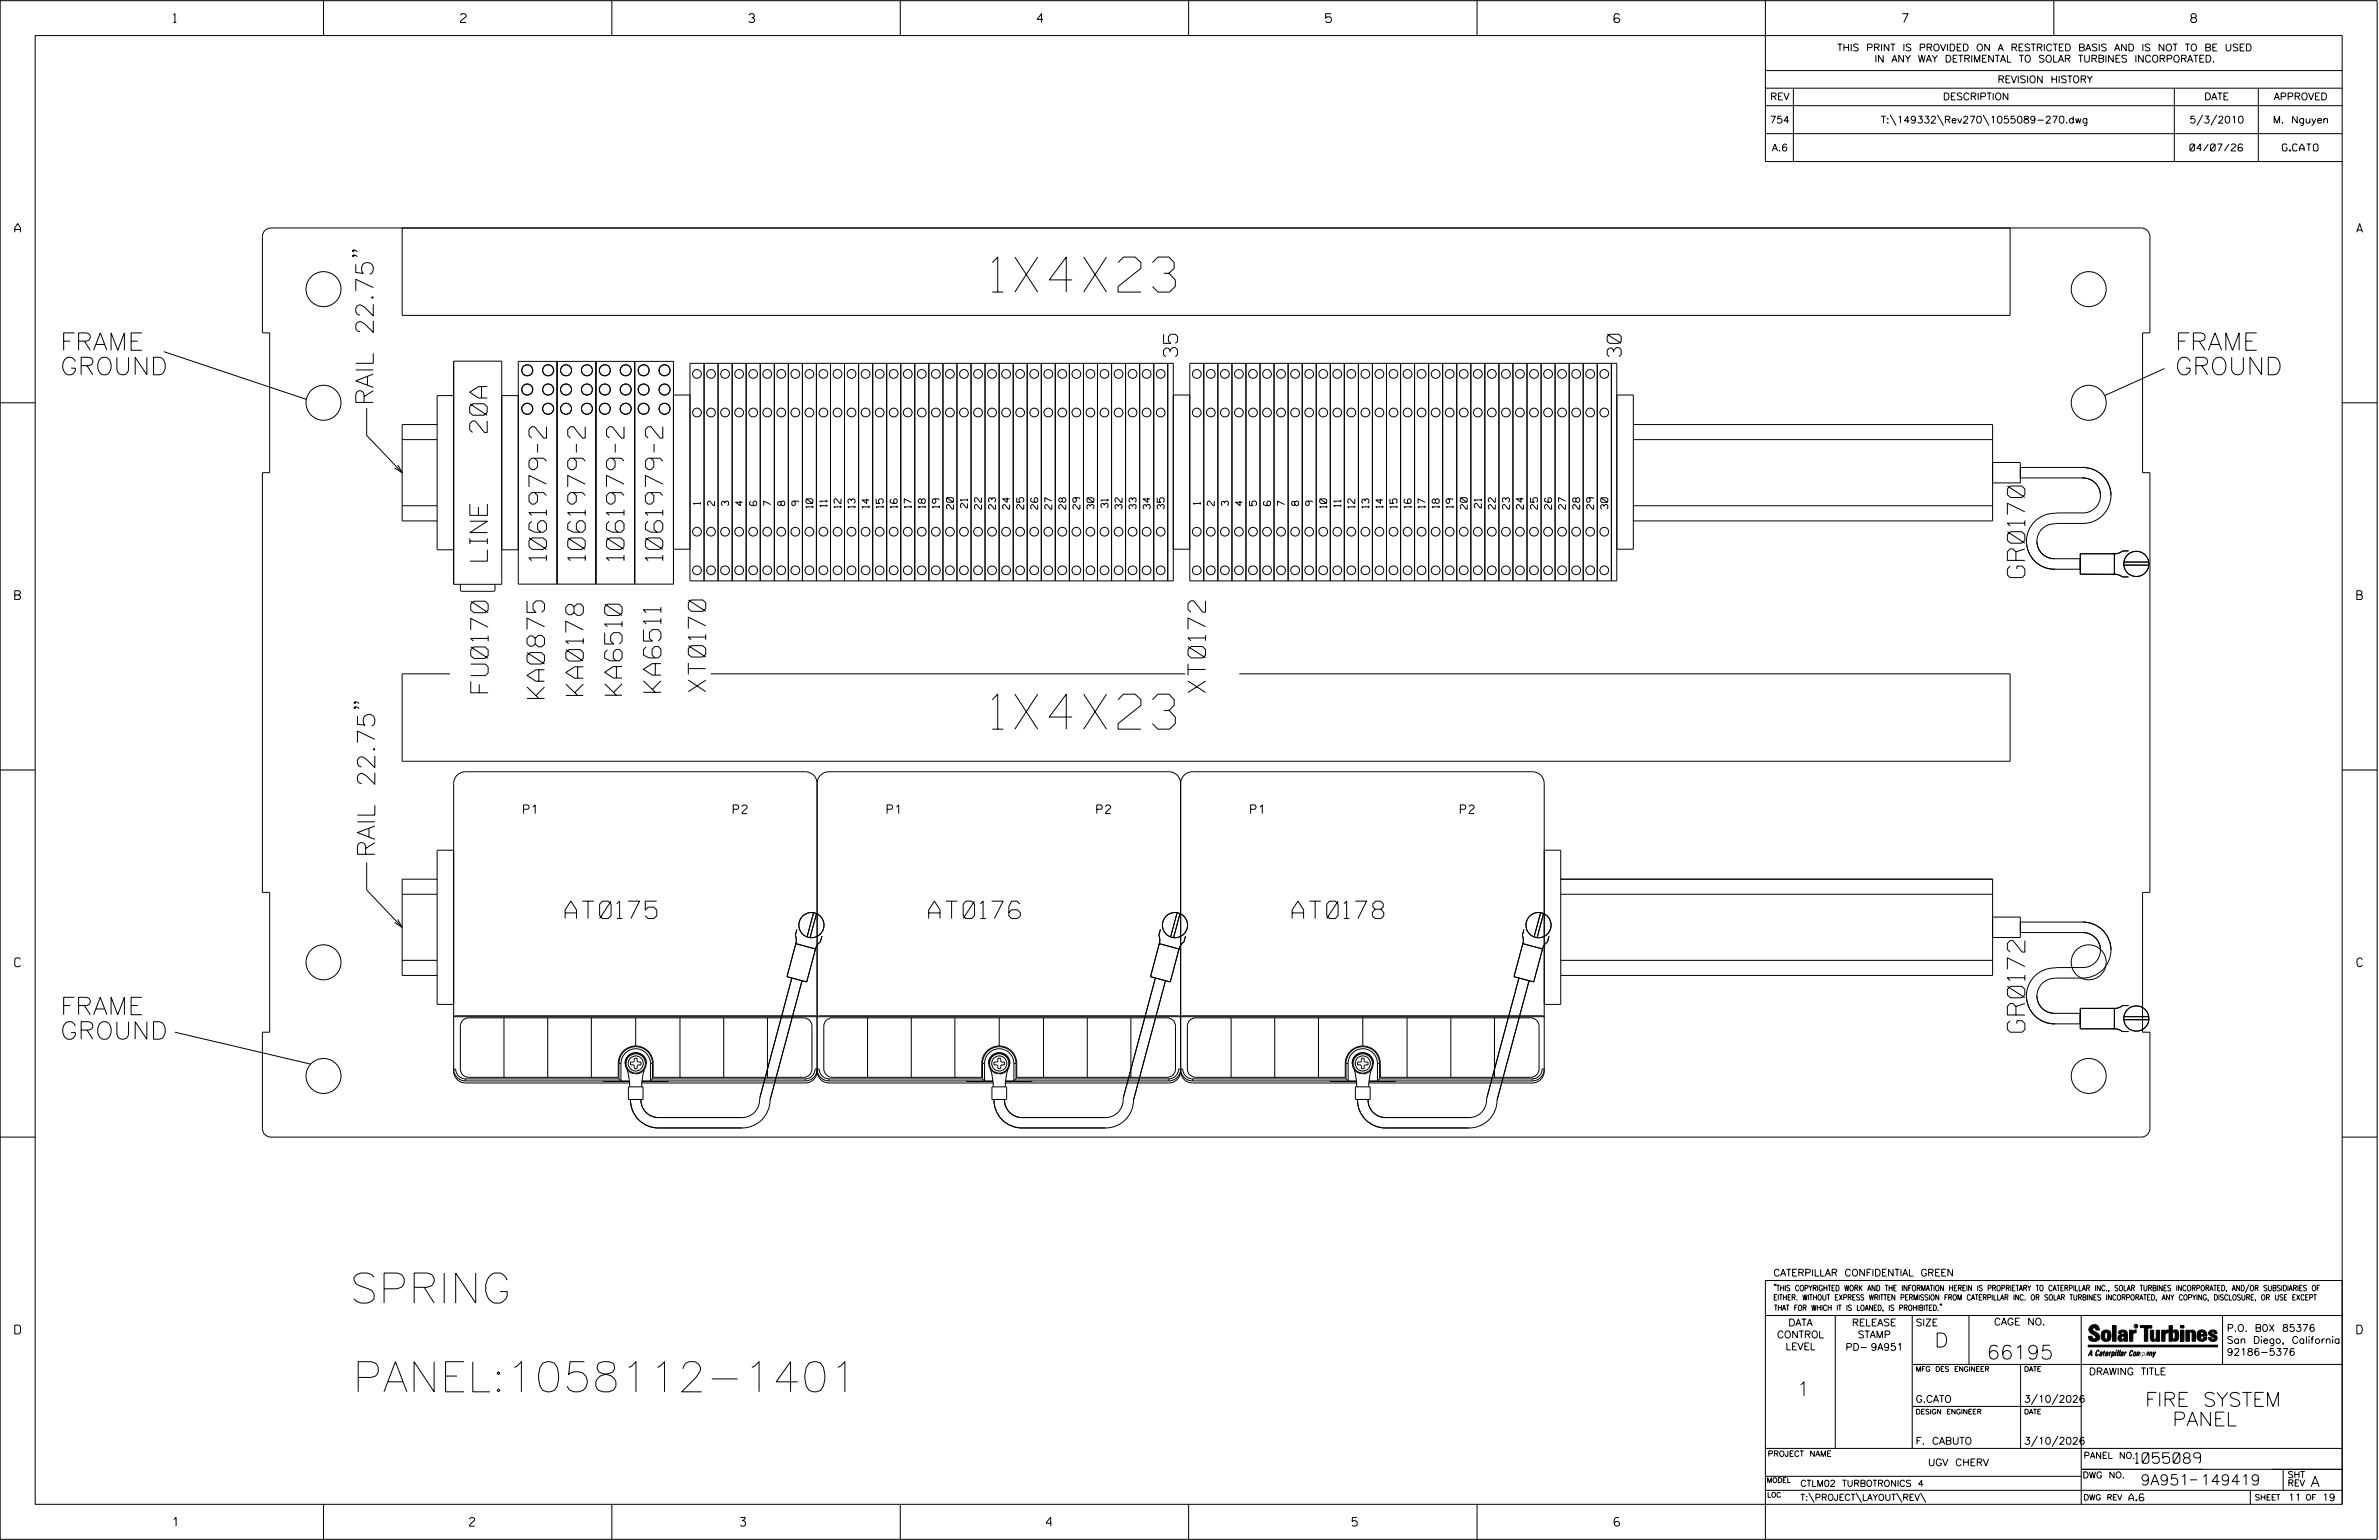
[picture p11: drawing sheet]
<svg xmlns="http://www.w3.org/2000/svg" width="864mm" height="559mm" viewBox="0 0 864 559" stroke-linecap="round" stroke-linejoin="round" font-family="sans-serif">
<defs><g id="words">
<g font-size="12.7">
<text x="360.2" y="106">1X4X23</text>
<text x="360.2" y="264.6">1X4X23</text>
</g>
<g font-size="10.9">
<text x="127" y="472.8">SPRING</text>
<text x="128" y="505">PANEL:1058112-1401</text>
</g>
<g font-size="6.3">
<text x="21.9" y="127.1">FRAME</text>
<text x="789.6" y="127.1">FRAME</text>
<text x="21.9" y="136">GROUND</text>
<text x="789.6" y="136">GROUND</text>
<text x="135.5" y="147.2" transform="rotate(-90 135.5 147.2)">RAIL 22.75&quot;</text>
<text x="176.8" y="156.9" transform="rotate(-90 176.8 156.9)">20A</text>
<text x="176.9" y="203.6" transform="rotate(-90 176.9 203.6)">LINE</text>
<text x="198.4" y="203.4" transform="rotate(-90 198.4 203.4)">1061979-2</text>
<text x="212.4" y="203.4" transform="rotate(-90 212.4 203.4)">1061979-2</text>
<text x="226.5" y="203.4" transform="rotate(-90 226.5 203.4)">1061979-2</text>
<text x="240.6" y="203.4" transform="rotate(-90 240.6 203.4)">1061979-2</text>
<text x="735" y="209.6" transform="rotate(-90 735 209.6)">GR0170</text>
<text x="177.2" y="251.4" transform="rotate(-90 177.2 251.4)">FU0170</text>
<text x="239.9" y="251.2" transform="rotate(-90 239.9 251.2)">KA6511</text>
<text x="256.2" y="251" transform="rotate(-90 256.2 251)">XT0170</text>
<text x="437.6" y="251.3" transform="rotate(-90 437.6 251.3)">XT0172</text>
<text x="197.7" y="253.4" transform="rotate(-90 197.7 253.4)">KA0875</text>
<text x="211.7" y="252.3" transform="rotate(-90 211.7 252.3)">KA0178</text>
<text x="225.8" y="252.3" transform="rotate(-90 225.8 252.3)">KA6510</text>
<text x="136.1" y="311.2" transform="rotate(-90 136.1 311.2)">RAIL 22.75&quot;</text>
<text x="205.1" y="333.3">AT0175</text>
<text x="337.1" y="333.3">AT0176</text>
<text x="469.1" y="333.3">AT0178</text>
<text x="21.9" y="368.2">FRAME</text>
<text x="21.9" y="377.1">GROUND</text>
<text x="735" y="374.5" transform="rotate(-90 735 374.5)">GR0172</text>
</g>
<g font-size="5.1">
<text x="427.5" y="129.5" transform="rotate(-90 427.5 129.5)">35</text>
<text x="588.5" y="129.5" transform="rotate(-90 588.5 129.5)">30</text>
<text x="702.3" y="488.8">D</text>
<text x="721.2" y="493.2">66195</text>
<text x="652.2" y="506.5">1</text>
<text x="778.7" y="510.3">FIRE SYSTEM</text>
<text x="788.6" y="517.4">PANEL</text>
</g>
<g font-size="3.8">
<text x="775.1" y="531">1055089</text>
<text x="777" y="538.9">9A951</text>
<text x="798.8" y="538.9">149419</text>
<text x="838.8" y="539.5">A</text>
</g>
<g font-size="3.2">
<text x="63" y="8.2">1</text>
<text x="167.2" y="8.2">2</text>
<text x="271.8" y="8.2">3</text>
<text x="376.5" y="8.2">4</text>
<text x="481.2" y="8.2">5</text>
<text x="690.6" y="8.2">7</text>
<text x="795.3" y="8.2">8</text>
<text x="5.4" y="84.3">A</text>
<text x="855.5" y="84.3">A</text>
<text x="5.4" y="217.5">B</text>
<text x="855.6" y="217.5">B</text>
<text x="190" y="295.3">P1</text>
<text x="266.2" y="295.3">P2</text>
<text x="322" y="295.3">P1</text>
<text x="398.1" y="295.3">P2</text>
<text x="454" y="295.3">P1</text>
<text x="530.1" y="295.3">P2</text>
<text x="5.4" y="350.8">C</text>
<text x="855.6" y="350.8">C</text>
<text x="5.4" y="484">D</text>
<text x="855.6" y="484">D</text>
<text x="62.8" y="553.8">1</text>
<text x="170.4" y="553.8">2</text>
<text x="268.8" y="553.8">3</text>
<text x="379.8" y="553.8">4</text>
<text x="490.8" y="553.8">5</text>
<text x="585.9" y="553.8">6</text>
</g>
<g font-size="2.5">
<text x="666.9" y="18.5">THIS PRINT IS PROVIDED ON A RESTRICTED BASIS AND IS NOT TO BE USED</text>
<text x="680.5" y="22.6">IN ANY WAY DETRIMENTAL TO SOLAR TURBINES INCORPORATED.</text>
<text x="725.1" y="30">REVISION HISTORY</text>
<text x="642.6" y="36.3">REV</text>
<text x="705.3" y="36.3">DESCRIPTION</text>
<text x="800.2" y="36.3">DATE</text>
<text x="825.4" y="36.3">APPROVED</text>
<text x="642.4" y="44.7">754</text>
<text x="682.8" y="44.7">T:\149332\Rev270\1055089-270.dwg</text>
<text x="794.8" y="44.7">5/3/2010</text>
<text x="825.1" y="44.7">M. Nguyen</text>
<text x="643.2" y="54.8">A.6</text>
<text x="795" y="54.8">04/07/26</text>
<text x="828.5" y="54.8">G.CATO</text>
<text x="254.3" y="183.1" transform="rotate(-90 254.3 183.1)">1</text>
<text x="259.4" y="183.5" transform="rotate(-90 259.4 183.5)">2</text>
<text x="264.5" y="183.5" transform="rotate(-90 264.5 183.5)">3</text>
<text x="269.6" y="183.5" transform="rotate(-90 269.6 183.5)">4</text>
<text x="274.7" y="183.5" transform="rotate(-90 274.7 183.5)">6</text>
<text x="279.8" y="183.5" transform="rotate(-90 279.8 183.5)">7</text>
<text x="284.9" y="183.5" transform="rotate(-90 284.9 183.5)">8</text>
<text x="290" y="183.5" transform="rotate(-90 290 183.5)">9</text>
<text x="295.1" y="184.3" transform="rotate(-90 295.1 184.3)">10</text>
<text x="300.2" y="183.9" transform="rotate(-90 300.2 183.9)">11</text>
<text x="305.3" y="184.3" transform="rotate(-90 305.3 184.3)">12</text>
<text x="310.4" y="184.3" transform="rotate(-90 310.4 184.3)">13</text>
<text x="315.5" y="184.3" transform="rotate(-90 315.5 184.3)">14</text>
<text x="320.6" y="184.3" transform="rotate(-90 320.6 184.3)">15</text>
<text x="325.7" y="184.3" transform="rotate(-90 325.7 184.3)">16</text>
<text x="330.8" y="184.3" transform="rotate(-90 330.8 184.3)">17</text>
<text x="335.9" y="184.3" transform="rotate(-90 335.9 184.3)">18</text>
<text x="341" y="184.3" transform="rotate(-90 341 184.3)">19</text>
<text x="346.1" y="184.7" transform="rotate(-90 346.1 184.7)">20</text>
<text x="351.2" y="184.3" transform="rotate(-90 351.2 184.3)">21</text>
<text x="356.3" y="184.7" transform="rotate(-90 356.3 184.7)">22</text>
<text x="361.4" y="184.7" transform="rotate(-90 361.4 184.7)">23</text>
<text x="366.5" y="184.7" transform="rotate(-90 366.5 184.7)">24</text>
<text x="371.6" y="184.7" transform="rotate(-90 371.6 184.7)">25</text>
<text x="376.7" y="184.7" transform="rotate(-90 376.7 184.7)">26</text>
<text x="381.8" y="184.7" transform="rotate(-90 381.8 184.7)">27</text>
<text x="386.9" y="184.7" transform="rotate(-90 386.9 184.7)">28</text>
<text x="392" y="184.7" transform="rotate(-90 392 184.7)">29</text>
<text x="397.1" y="184.7" transform="rotate(-90 397.1 184.7)">30</text>
<text x="402.2" y="184.3" transform="rotate(-90 402.2 184.3)">31</text>
<text x="407.3" y="184.7" transform="rotate(-90 407.3 184.7)">32</text>
<text x="412.4" y="184.7" transform="rotate(-90 412.4 184.7)">33</text>
<text x="417.5" y="184.7" transform="rotate(-90 417.5 184.7)">34</text>
<text x="422.6" y="184.7" transform="rotate(-90 422.6 184.7)">35</text>
<text x="435.7" y="183.1" transform="rotate(-90 435.7 183.1)">1</text>
<text x="440.8" y="183.5" transform="rotate(-90 440.8 183.5)">2</text>
<text x="445.9" y="183.5" transform="rotate(-90 445.9 183.5)">3</text>
<text x="451" y="183.5" transform="rotate(-90 451 183.5)">4</text>
<text x="456.1" y="183.5" transform="rotate(-90 456.1 183.5)">5</text>
<text x="461.2" y="183.5" transform="rotate(-90 461.2 183.5)">6</text>
<text x="466.3" y="183.5" transform="rotate(-90 466.3 183.5)">7</text>
<text x="471.4" y="183.5" transform="rotate(-90 471.4 183.5)">8</text>
<text x="476.5" y="183.5" transform="rotate(-90 476.5 183.5)">9</text>
<text x="481.6" y="184.3" transform="rotate(-90 481.6 184.3)">10</text>
<text x="486.7" y="183.9" transform="rotate(-90 486.7 183.9)">11</text>
<text x="491.8" y="184.3" transform="rotate(-90 491.8 184.3)">12</text>
<text x="496.9" y="184.3" transform="rotate(-90 496.9 184.3)">13</text>
<text x="502" y="184.3" transform="rotate(-90 502 184.3)">14</text>
<text x="507.1" y="184.3" transform="rotate(-90 507.1 184.3)">15</text>
<text x="512.2" y="184.3" transform="rotate(-90 512.2 184.3)">16</text>
<text x="517.3" y="184.3" transform="rotate(-90 517.3 184.3)">17</text>
<text x="522.4" y="184.3" transform="rotate(-90 522.4 184.3)">18</text>
<text x="527.5" y="184.3" transform="rotate(-90 527.5 184.3)">19</text>
<text x="532.6" y="184.7" transform="rotate(-90 532.6 184.7)">20</text>
<text x="537.7" y="184.3" transform="rotate(-90 537.7 184.3)">21</text>
<text x="542.8" y="184.7" transform="rotate(-90 542.8 184.7)">22</text>
<text x="547.9" y="184.7" transform="rotate(-90 547.9 184.7)">23</text>
<text x="553" y="184.7" transform="rotate(-90 553 184.7)">24</text>
<text x="558.1" y="184.7" transform="rotate(-90 558.1 184.7)">25</text>
<text x="563.2" y="184.7" transform="rotate(-90 563.2 184.7)">26</text>
<text x="568.3" y="184.7" transform="rotate(-90 568.3 184.7)">27</text>
<text x="573.4" y="184.7" transform="rotate(-90 573.4 184.7)">28</text>
<text x="578.5" y="184.7" transform="rotate(-90 578.5 184.7)">29</text>
<text x="583.6" y="184.7" transform="rotate(-90 583.6 184.7)">30</text>
<text x="643.8" y="463">CATERPILLAR CONFIDENTIAL GREEN</text>
<text x="645.1" y="485.5">CONTROL</text>
<text x="649.2" y="481.1">DATA</text>
<text x="672.3" y="481.1">RELEASE</text>
<text x="674.4" y="485.5">STAMP</text>
<text x="695.4" y="481.1">SIZE</text>
<text x="723.8" y="480.8">CAGE NO.</text>
<text x="808.4" y="483.1">P.O. B0X 85376</text>
<text x="648.2" y="489.8">LEVEL</text>
<text x="669.9" y="490">PD- 9A951</text>
<text x="808.4" y="487.5">San Diego, California</text>
<text x="808.4" y="491.8">92186-5376</text>
<text x="758.3" y="498.9">DRAWING TITLE</text>
<text x="695.4" y="508.9">G.CATO</text>
<text x="734.8" y="508.9">3/10/2026</text>
<text x="695.4" y="524.1">F. CABUTO</text>
<text x="734.8" y="524.1">3/10/2026</text>
<text x="699.9" y="531.9">UGV CHERV</text>
<text x="772.8" y="544.6">A.6</text>
<text x="830.6" y="544.6">11</text>
<text x="843" y="544.6">19</text>
</g>
<g font-size="2.3">
<text x="756.4" y="529.2">PANEL NO.</text>
<text x="653.5" y="539.4">CTLM02 TURBOTRONICS 4</text>
<text x="756" y="536.3">DWG NO.</text>
<text x="830.4" y="539.3">REV</text>
<text x="830.4" y="536.2">SHT</text>
<text x="653.5" y="544.5">T:\PROJECT\LAYOUT\REV\</text>
</g>
<g font-size="2">
<text x="643.8" y="468.4">&quot;THIS COPYRIGHTED WORK AND THE INFORMATION HEREIN IS PROPRIETARY TO CATERPILLAR INC., SOLAR TURBINES INCORPORATED, AND/OR SUBSIDIARIES OF</text>
<text x="643.8" y="471.8">EITHER. WITHOUT EXPRESS WRITTEN PERMISSION FROM CATERPILLAR INC. OR SOLAR TURBINES INCORPORATED, ANY COPYING, DISCLOSURE, OR USE EXCEPT</text>
<text x="644" y="475.6">THAT FOR WHICH IT IS LOANED, IS PROHIBITED.&quot;</text>
<text x="641.7" y="528.5">PROJECT NAME</text>
<text x="756.3" y="544.3">DWG REV</text>
<text x="818.5" y="544.3">SHEET</text>
<text x="836.9" y="544.3">OF</text>
</g>
<g font-size="1.8">
<text x="695.4" y="497.6">MFG DES ENGINEER</text>
<text x="734.8" y="497.6">DATE</text>
<text x="695.4" y="513.1">DESIGN ENGINEER</text>
<text x="734.8" y="513.1">DATE</text>
<text x="641.3" y="538">MODEL</text>
<text x="641.5" y="543.3">LOC</text>
</g>
<text font-size=".9" x="775.1" y="481.7">R</text>
</g></defs>
<g fill="none" stroke="#000" stroke-width=".36">
<path d="M.1 .2h862.8v558.4h-862.8zM12.8 12.9h837.4v533h-837.4zM117.4 .2v12.7M222.1 .2v12.7M326.8 .2v12.7M431.5 .2v12.7M536.2 .2v12.7M587.9 5.5l-.5-.5h-1l-.5 1v1.7l.5 .4h1l.6-.4v-.6l-.6-.5h-1l-.5 .5M640.9 .2v58.4h209.3M745.6 .2v12.7M640.9 25.6h209.3M640.9 32h209.3"/>
<path d="M640.9 38.3h209.3M651 32v26.6M789.3 32v26.6M819.8 32v26.6M640.9 48.5h209.3M686.2 41.7l2.1 3.8M703.3 41.7l2.2 3.8M719.9 41.7l2.1 3.8M799.6 41.7l-2.1 3.8M804.7 41.7l-2.2 3.8M96.2 83.6l.8-.5 1.4-.4h678.9a3.2 3.2 0 0 1 3.2 3.2v34.9h-2.7v50.7h2.7v152.3h-2.7v50.7h2.7v34.9a3.2 3.2 0 0 1-3.2 3.2h-678.9a3.1 3.1 0 0 1-3.2-3.2v-34.9h2.7v-50.7h-2.7v-152.3h2.7v-50.7h-2.7v-34.9l.4-1.4zM128.2 92.6l.4 .3-.4 .3-.3-.3a1.21 1.21 0 0 1 1.9 .3"/>
<path d="M128.2 90.7l.4 .4-.4 .2-.3-.2 .3-.4h.6l1 .6M729.7 82.7v31.7h-583.7v-31.7M59.5 127.6l51.7 17.3M164.7 131.1h17.4v80.9h-17.4zM188.1 131.1h56.4v80.8h-56.4zM202.2 131.1v80.8M216.3 131.1v80.8M230.4 131.1v80.8M250.5 131.8h175.4v79h-175.4zM255.6 131.8v79M260.7 131.8v79M265.8 131.8v79"/>
<path d="M270.9 131.8v79M276 131.8v79M281.1 131.8v79M286.2 131.8v79M291.3 131.8v79M296.4 131.8v79M301.5 131.8v79M306.6 131.8v79M311.7 131.8v79M316.8 131.8v79M321.9 131.8v79M327 131.8v79"/>
<path d="M332.1 131.8v79M337.2 131.8v79M342.3 131.8v79M347.4 131.8v79M352.5 131.8v79M357.6 131.8v79M362.7 131.8v79M367.8 131.8v79M372.9 131.8v79M378 131.8v79M383.1 131.8v79M388.2 131.8v79"/>
<path d="M393.3 131.8v79M398.4 131.8v79M403.5 131.8v79M408.6 131.8v79M413.7 131.8v79M418.8 131.8v79M423.9 131.8v79M431.9 131.8h155v79h-155zM437 131.8v79M442.1 131.8v79M447.2 131.8v79M452.3 131.8v79"/>
<path d="M457.4 131.8v79M462.5 131.8v79M467.6 131.8v79M472.7 131.8v79M477.8 131.8v79M482.9 131.8v79M488 131.8v79M493.1 131.8v79M498.2 131.8v79M503.3 131.8v79M508.4 131.8v79M513.5 131.8v79"/>
<path d="M518.6 131.8v79M523.7 131.8v79M528.8 131.8v79M533.9 131.8v79M539 131.8v79M544.1 131.8v79M549.2 131.8v79M554.3 131.8v79M559.4 131.8v79M564.5 131.8v79M569.6 131.8v79M574.7 131.8v79"/>
<path d="M579.8 131.8v79M584.9 131.8v79M785.7 133.7l-21.7 9.8M.1 146.2h12.7M133.1 148v10l12.9 13.5M146 159.5h12.7M158.7 154.1h-12.7v34.9h12.7M164.7 143.5h-6v56h6M182.1 143.5h6M244.5 143.3h6M425.9 143.3h6M586.9 143.3h6v56h-6"/>
<path d="M592.9 154.1h130.4v34.9h-130.4M592.9 159.5h130.4M850.2 146.2h12.7M144.4 168.7l1.6 2.8-2.8-1.7M723.3 167.8h10.1v7.4h-10.1M733.4 169.6h22.5a10.2 10.2 0 0 1 10.4 10.1 10.2 10.2 0 0 1-10.2 10.2h-9.3a6.5 6.5 0 0 0-6.7 9.3 6.4 6.4 0 0 0 5.7 3.5h9.4M733.4 173.4h22.7a6.4 6.4 0 0 1 6.4 6.4 6.4 6.4 0 0 1-6.4 6.3h-9.3a10.2 10.2 0 0 0-11.2 9.8 10.2 10.2 0 0 0 10.4 10.7M146 183.5h12.7M182.1 199.5h6M244.5 199.3h6M425.9 199.3h6M592.9 183.5h130.4"/>
<path d="M772.7 199.9h-2.2l-1.6 .9-1.9 .1M167.1 212v2l.5 .6h11.6l.5-.6v-2M745.8 206.6h9.4M755.2 200.9h12.3v7.5h-12.3zM767 208.4l1.8 .1 1.6 .8h2.3M771 205l9 .1M771 203.9h9M128.8 256.5l.3 .3-.3 .3-.3-.3 .3-.3h.6l1 .6M128.8 254.7l.3 .3-.3 .3-.3-.3a1.21 1.21 0 0 1 1.9 .3M163.3 244.5h-17.3v31.7h583.7v-31.7h-279.8M258 244.5h172.2M.1 279.4h12.7"/>
<path d="M850.2 279.4h12.7M296.6 284.3a4.3 4.3 0 0 1 4.4-4.3h123.3a4.3 4.3 0 0 1 4.3 4.3M296.6 284.3a4.2 4.2 0 0 0-4.3-4.3h-123.3a4.3 4.3 0 0 0-4.3 4.3v104.4a4.3 4.3 0 0 0 4.3 4.3h59.6M296.6 284.3v104.4M428.6 284.3a4.3 4.3 0 0 1 4.3-4.3h123.4a4.3 4.3 0 0 1 4.3 4.3v104.4a4.3 4.3 0 0 1-4.3 4.3h-59.4M428.6 284.3v104.4M133.1 312.9v10l12.9 13.6M158.7 319h-12.7v34.9h12.7M164.7 308.5h-6v56h6M560.6 308.5h6v56h-6M566.6 319h156.7v34.9h-156.7M144.4 333.7l1.6 2.8-2.8-1.7"/>
<path d="M146 324.5h12.7M289.3 337.3l-.6 2.1 .4 1.7-.4 1.8M295.3 331.2l-2.3 8.7M296.4 331.5l-2.4 8.8M298.4 339.7l-.6 2-1.2 1.4-.7 1.7M421.3 337.3l-.6 2.1 .3 1.7-.3 1.8M427.3 331.2l-2.3 8.7M428.3 331.5l-2.3 8.8M430.4 339.7l-.6 2-1.3 1.4-.6 1.7M553.2 337.3l-.6 2.1 .4 1.7-.3 1.8M559.3 331.2l-2.4 8.7M560.3 331.5l-2.3 8.8"/>
<path d="M562.3 339.7l-.5 2-1.3 1.4-.6 1.7M566.6 324.5h156.7M723.3 332.8h10.1v7.4h-10.1M733.4 334.6h22.5a10.2 10.2 0 0 1 10.4 10 10.2 10.2 0 0 1-10.2 10.3h-9.3a6.4 6.4 0 0 0-7.3 5.9 6.4 6.4 0 0 0 6.3 6.9h9.4M733.4 338.4h22.7a6.4 6.4 0 0 1 6.4 6.3 6.4 6.4 0 0 1-6.4 6.4h-9.3a10.2 10.2 0 0 0-11.2 9.8 10.2 10.2 0 0 0 10.4 10.6M146 348.5h12.7M287.4 354.9l-11.5 43.3a6.7 6.7 0 0 1-6.5 7.3h-30.4a6.4 6.4 0 0 1-6.3-6.5M288.9 342.4l7.2 1.9-3.3 12-7.1-1.9zM291.1 355.8l-11.6 43.4a10.2 10.2 0 0 1-10.1 10.1h-30.4a10.1 10.1 0 0 1-10.1-10.3M419.4 354.9l-11.6 43.3a6.7 6.7 0 0 1-6.4 7.3h-30.4a6.4 6.4 0 0 1-6.4-6.5M420.8 342.4l7.2 1.9-3.2 12-7.1-1.9zM423.1 355.8l-11.6 43.4a10.1 10.1 0 0 1-10.1 10.1h-30.4a10.1 10.1 0 0 1-10.2-10.3"/>
<path d="M551.4 354.9l-11.6 43.3a6.7 6.7 0 0 1-6.5 7.3h-30.3a6.4 6.4 0 0 1-6.4-6.5M552.8 342.4l7.2 1.9-3.2 12-7.2-1.9zM555.1 355.8l-11.6 43.4a10.1 10.1 0 0 1-10.2 10.1h-30.3a10.1 10.1 0 0 1-10.2-10.3M566.6 348.5h156.7M63.5 374.5l49.2 11.6M164.7 368.8l.7-.2h130.5l.7 .3 .8-.3h130.4l.8 .3 .8-.3h130.4l.8 .3zM168 370.2l1.2-.7 .9-.2h121.6a3.1 3.1 0 0 1 3 3.1v15.5a3 3 0 0 1-3 3h-54.6v-5a6.3 6.3 0 0 0-6.3-6.3 6.3 6.3 0 0 0-6.4 6.3v5h-54.3a3 3 0 0 1-3-3v-15.5l.3-1.4zM183 369.3v21.6M198.8 369.3v21.6M214.7 369.3v21.6M230.8 369.3v10.3M246.8 369.3v21.6"/>
<path d="M262.7 369.3v21.6M278.6 369.3v21.6M300 370.2l1.2-.7 .9-.2h121.6a3.1 3.1 0 0 1 3 3.1v15.5a3 3 0 0 1-3 3h-54.6v-5a6.4 6.4 0 0 0-6.4-6.3 6.4 6.4 0 0 0-6.3 6.3v5h-54.3a3.1 3.1 0 0 1-3.1-3v-15.5l.2-1zM314.9 369.3v21.6M330.8 369.3v21.6M346.6 369.3v21.6M362.7 369.3v10.3M378.8 369.3v21.6M394.7 369.3v21.6M410.5 369.3v21.6M431.9 370.2l1.2-.7 1-.2h121.5a3.1 3.1 0 0 1 3.1 3.1v15.5a3.1 3.1 0 0 1-3.1 3h-54.5v-5a6.4 6.4 0 0 0-6.4-6.3 6.4 6.4 0 0 0-6.3 6.3v5h-54.3a3 3 0 0 1-3.1-3v-15.5l.4-1.4zM446.9 369.3v21.6"/>
<path d="M462.7 369.3v21.6M478.6 369.3v21.6M494.7 369.3v10.3M510.8 369.3v21.6M526.7 369.3v21.6M542.5 369.3v21.6M745.8 371.5h9.4M755.2 365.9h12.3v7.4h-12.3zM767 373.3l1.8 .2 1.6 .8h2.3M771 368.9h9M771 370h9M772.7 364.9h-2.2l-1.6 .8-1.9 .2"/>
<path d="M169 391.5a3.6 3.6 0 0 1-3.6-3.6h-.7a4.3 4.3 0 0 0 4.3 4.3M169 392.2h59.5M169 391.5h55.7M169 391.5v.7M218.8 392.2l.2 .2h9.5M224.7 385.9a6.1 6.1 0 0 1 6.1-6.1 6.1 6.1 0 0 1 6.1 6.1M224.7 385.9h.7M224.7 385.9v5.6M225.4 385.9a5.3 5.3 0 0 1 5.4-5.4 5.3 5.3 0 0 1 5.3 5.4M225.4 385.9v6.3l-.7-.7M227.6 388l.8 3.2 .2 3.2M228.1 394.4h5.3v4.6h-5.3z"/>
<path d="M228.9 385.4l1.1-.1 .3-1.3h1l.2 1.3 1.2 .1v1l-1.2 .1-.2 1.3h-1l-.1-1.2-1.3-.2zM230.2 389.3l-.1 .3a3.8 3.8 0 0 1-2.2-6.1 3.8 3.8 0 0 1 6.4 .8 3.8 3.8 0 0 1-3.5 5.4v-.3M233 392.2h59.3M233.9 388l-.7 3.2-.3 3.2M234.6 386a3.8 3.8 0 0 0-3.8-4 3.8 3.8 0 0 0-3.8 4M236.1 385.9v6.3l.8-.7M236.1 385.9h.8M236.9 391.5h55.4M236.9 385.9v5.6M242.7 392.2l-.2 .2h-9.5M292.3 392.2a4.3 4.3 0 0 0 4.3-4.3 4.3 4.3 0 0 0 4.4 4.3M292.3 391.5v.7"/>
<path d="M296.6 388.7a4.3 4.3 0 0 1-4.3 4.3h-59.3M296.6 388.7a4.3 4.3 0 0 0 4.4 4.3h59.5M301 392.2h59.5M301 391.5h55.7M301 391.5v.7M301 391.5a3.6 3.6 0 0 1-3.6-3.6h-1.5a3.6 3.6 0 0 1-3.6 3.6M350.8 392.2l.2 .2h9.5M356.7 385.9a6.1 6.1 0 0 1 6-6.1 6.1 6.1 0 0 1 6.1 6.1M356.7 385.9h.7M356.7 385.9v5.6M357.4 385.9v6.3l-.7-.7M357.4 385.9a5.3 5.3 0 0 1 5.3-5.4 5.3 5.3 0 0 1 5.4 5.4"/>
<path d="M359.6 388l.7 3.2 .3 3.2M360.1 394.4h5.3v4.6h-5.3zM360.8 385.4l1.2-.1 .2-1.3h1.1l.2 1.3 1.1 .1v1l-1.1 .1-.2 1.3h-1.1v-1.2l-1.4-.2zM362.1 389.3v.3a3.8 3.8 0 0 1-2.3-6.1 3.8 3.8 0 0 1 6.5 .8 3.8 3.8 0 0 1-3.6 5.4v-.3M365 392.2h59.3M365.9 388l-.7 3.2-.3 3.2M366.5 386a3.8 3.8 0 0 0-3.8-4 3.8 3.8 0 0 0-3.7 4M368.1 385.9h.7M368.1 385.9v6.3l.7-.7M368.8 391.5h55.5M368.8 385.9v5.6M374.6 392.2l-.1 .2h-9.5"/>
<path d="M424.3 392.2a4.3 4.3 0 0 0 4.3-4.3 4.3 4.3 0 0 0 4.3 4.3M424.3 391.5v.7M428.6 388.7a4.3 4.3 0 0 1-4.3 4.3h-59.4M428.6 388.7a4.3 4.3 0 0 0 4.3 4.3h59.6M432.9 391.5v.7M432.9 392.2h59.5M432.9 391.5h55.7M432.9 391.5a3.6 3.6 0 0 1-3.5-3.6h-1.6a3.6 3.6 0 0 1-3.5 3.6M482.7 392.2l.3 .2h9.4M488.6 385.9a6.1 6.1 0 0 1 6.1-6.1 6.1 6.1 0 0 1 6.1 6.1M488.6 385.9h.8M488.6 385.9v5.6"/>
<path d="M489.4 385.9v6.3l-.8-.7M489.4 385.9a5.3 5.3 0 0 1 5.3-5.4 5.3 5.3 0 0 1 5.3 5.4M491.6 388l.7 3.2 .2 3.2M492 394.4h5.4v4.6h-5.4zM492.8 385.4l1.1-.1 .3-1.3h1l.1 1.1 1.3 .3v1l-1.1 .1-.3 1.3h-1l-.1-1.2-1.3-.2zM494.1 389.3l-.1 .3a3.8 3.8 0 0 1-2.2-6 3.8 3.8 0 0 1 6.4 .6 3.8 3.8 0 0 1-3.5 5.5v-.3M497 392.2h59.3M497.8 388l-.7 3.2-.2 3.2M498.5 386a3.8 3.8 0 0 0-3.8-4 3.8 3.8 0 0 0-3.8 4M500 385.9h.8M500 385.9v6.3l.8-.7M500.8 385.9v5.6"/>
<path d="M500.8 391.5h55.5M506.6 392.2l-.2 .2h-9.4M556.3 391.5a3.6 3.6 0 0 0 3.5-3.6h.8a4.3 4.3 0 0 1-4.3 4.3M556.3 391.5v.7M.1 412.6h12.7M850.2 412.6h12.7M640.9 477.3h209.3M644.2 466.1l-.1 .4M644.7 466.1l-.2 .4M666.2 477.3v48.3M694.2 477.3v48.3M704.4 473.3l-.1 .4"/>
<path d="M704.8 473.3l-.1 .4M714.8 477.3v17.8M755.5 477.3v68.6M806.8 477.3v17.8M816.5 466l-1.4 3.1M850.2 464.6h-209.3v94M850.2 464.8v81.1M694.2 495.1h156M733.5 495.1v30.5M758.6 481.4a2.02 2.02 0 0 1 3.1-.1l.5 1.3h-1.3l-.2-.6-.4-.2-.6 .1-.1 .4 .4 .7a2.46 2.46 0 0 1 2.2 2.9 2.83 2.83 0 0 1-3.8 .3l-.3-1.3h1.3l.2 .7 .6 .3 .5-.2 .2-.5-.4-.6-1.9-1.2-.4-.9zM759.2 491.3h-.7l.7-1.2v1.9h.2l-.1-2.1-1.3 2.1 .5-.5h.7M761.3 490l.3-.2 .4 .3-.1 .3-.3-.4-.4 .3-.3 1.6h.4l.4-.5-.3 .6-.4 .1-.3-.4z"/>
<path d="M762.6 490.6l.5-.1-.1 1.4h-.9a.74 .74 0 0 1 .9-.8l-.3 .7-.5 .1 .2-.5 .6-.2v-.5l-.7 .2zM763 483.2a2.17 2.17 0 0 1 3.1 0l.3 1.4-.3 1.5a2.17 2.17 0 0 1-3.1 0l-.3-1.5zM763.6 490.5l.4-.4 .2 .6h-.3l-.3 .9 .2 .4-.3-.1zM764.1 483.7l.5-.4 .4 .3v2.2l-.4 .2-.5-.2zM764.6 491.1l.6 .2v-.7l-.4-.1-.4 .6-.1 .8h.6M764.6 491.1l-.1 .8h.4M764.6 482.6v.8M764.8 490.7l.4 .1v.3h-.6zM765 491.5l-.1 .4zM766 490.5l-.5 1.5zM766 490.8l.4-.3-.4 .4M766.9 481h1.3v5.7h-1.3z"/>
<path d="M767 490.8l.5 .1-.3 .8-.4 .2zM767.3 490.5h-.5l-.5 2M767.3 490.5a.8 .8 0 0 1 .2 1 .8 .8 0 0 1-.9 .4l-.1 .6M767.3 490.5l-.1 .2M768.1 490.5l-.4 1.5zM768.2 489.9h.3l-.1 .2h-.2zM769 489.9l-.5 2.1zM769.7 489.9l-.6 2.1zM770.1 491.4l.5-.3-.5 .8zM770.4 491.9h.1M770.6 491.1l.1-.4-.7 .2 .1-.3 .6-.1 .2 .3-.5 1.1M770.6 491.1a.74 .74 0 0 0-.8 .8h.6"/>
<path d="M771 484.8h-.7l-.3 .6 .4 .7 .5-.3 .1-2.4h-.8l-.1 .4h-1.2a1.71 1.71 0 0 1 1.8-1.3 1.71 1.71 0 0 1 1.6 1.4v2.8h-1.1l-.1-.6M771 484.2l-1.5 .1a1.41 1.41 0 0 0 0 2.4l.5 .1 1.1-.7M771.2 486.1h-.1M771.4 490.5l.1 .3 .4-.3-.9 1.5zM771.5 490.8h.1M773 482.7h1.2v.5l.5-.5 .7-.1v1h-.6l-.5 .4-.1 2.7h-1.2zM773.3 490.3l.6-.4 .4 .2-.1 .4-.3-.4a1.28 1.28 0 0 0-.5 1.8l.6-.4-.1 .4-.8 .1zM774.7 490.8l.5-.3a.88 .88 0 0 1 .2 .9 .88 .88 0 0 1-.7 .7l-.2-.2zM774.8 490.9h.5l-.3 1h-.3l-.2-.2zM775.2 490.5l-.1 .2M776.8 481h4.3v.9h-1.5v4.8h-1.3M776.8 490.6l-.8 .2v-.3l-.4 1.5 .8-1.3v1.3l.3-1.2"/>
<path d="M779.3 491.1h.4M779.6 490.5h.3l-.3 1.4M779.6 490.7h.2l-.1 .4M779.7 491.1l-.1 .4M779.7 491.1l-.4 .2M780.1 492l.4-1.5 .1 .3 .3-.3 .3 .2-.3 1.3v-1.3l-.7 1.3M780.6 482.7h1.2v2.7l.1 .4 .4 .3 .4-.7v-2.7h1.2l.1 4h-1.3v-.5l-1.1 .6-.7-.3-.3-.7zM781.6 492.5l1-2-.8 1.3-.2-1.3-.2 2M784.7 482.7h1.2v.5l.5-.5 .7-.1v1h-.5l-.6 .4-.1 2.7h-1.2zM787.4 481h1.2v2a1.4 1.4 0 0 1 2.2 .2l.1 1.4-.4 1.9-1.5 .1-.4-.5v-1l.5 .9 .5-.3v-2.1l-.5-.4-.5 .7v2.8h-1.2zM791.5 482.7h1.3v4h-1.3zM791.5 481h1.3v.9h-1.3z"/>
<path d="M793.5 482.7h1.3v.4l.7-.5 1.1 .2 .4 .6v3.3h-1.2l-.3-3.4-.7 .2v3.2h-1.3zM794.8 483.1h.1M797.7 483.2a1.92 1.92 0 0 1 2.4-.5 1.92 1.92 0 0 1 1 2.1h-2.3v.8l.6 .5 .5-.3v-.5h1.2a1.83 1.83 0 0 1-2.1 1.4 1.83 1.83 0 0 1-1.5-2.1zM798.8 484.2v.6M799.1 483.4h.6l.2 .8h-1.1zM804.6 482.9a1.84 1.84 0 0 0-2.9 .8 3.3 3.3 0 0 0 2.2 1.9l-.5 .5-.4-.3-.1-.4h-1.2l.1 .6a1.92 1.92 0 0 0 2.9 .4M804.9 483.8h-1.2l-.2-.6-.5 .1-.1 .3 .1 .3 1.8 .9M805.1 488.1h-47.1v.6h47.1M694.2 510.3h61.3M739.6 505.8l-2.2 3.9M747.1 505.8l-2.2 3.9M640.9 525.6h209.2"/>
<path d="M640.9 535.7h114.6M739.6 521.1l-2.2 3.8M747.1 521.1l-2.2 3.8M755.5 533.2h94.7M795 537h2.6M828.8 533.2v7.6M117.4 545.9v12.7M222.1 545.9v12.7M326.8 545.9v12.7M431.5 545.9v12.7M536.2 545.9v12.7M640.9 540.8h209.3"/>
<path d="M656.6 541.7l2 3.5M673.8 541.7l1.9 3.5M688.4 541.7l2 3.5M697.2 541.7l1.9 3.5M816.9 541v4.9"/>
<circle cx="117.4" cy="104.9" r="6.3"/>
<circle cx="758.2" cy="104.9" r="6.3"/>
<circle cx="191.4" cy="134.4" r="2"/>
<circle cx="199" cy="134.4" r="2"/>
<circle cx="205.5" cy="134.4" r="1.99"/>
<circle cx="213.1" cy="134.4" r="1.99"/>
<circle cx="219.6" cy="134.4" r="1.99"/>
<circle cx="227.1" cy="134.4" r="1.99"/>
<circle cx="233.6" cy="134.4" r="1.99"/>
<circle cx="241.2" cy="134.4" r="2"/>
<circle cx="253" cy="135.7" r="1.59"/>
<circle cx="258.1" cy="135.7" r="1.59"/>
<circle cx="263.2" cy="135.7" r="1.59"/>
<circle cx="268.3" cy="135.7" r="1.59"/>
<circle cx="273.4" cy="135.7" r="1.59"/>
<circle cx="278.5" cy="135.7" r="1.59"/>
<circle cx="283.6" cy="135.7" r="1.59"/>
<circle cx="288.7" cy="135.7" r="1.59"/>
<circle cx="293.8" cy="135.7" r="1.59"/>
<circle cx="298.9" cy="135.7" r="1.59"/>
<circle cx="304" cy="135.7" r="1.59"/>
<circle cx="309.1" cy="135.7" r="1.59"/>
<circle cx="314.2" cy="135.7" r="1.59"/>
<circle cx="319.3" cy="135.7" r="1.59"/>
<circle cx="324.4" cy="135.7" r="1.59"/>
<circle cx="329.5" cy="135.7" r="1.59"/>
<circle cx="334.6" cy="135.7" r="1.59"/>
<circle cx="339.7" cy="135.7" r="1.59"/>
<circle cx="344.8" cy="135.7" r="1.59"/>
<circle cx="349.9" cy="135.7" r="1.59"/>
<circle cx="355" cy="135.7" r="1.59"/>
<circle cx="360.1" cy="135.7" r="1.59"/>
<circle cx="365.2" cy="135.7" r="1.59"/>
<circle cx="370.3" cy="135.7" r="1.59"/>
<circle cx="375.4" cy="135.7" r="1.59"/>
<circle cx="380.5" cy="135.7" r="1.59"/>
<circle cx="385.6" cy="135.7" r="1.59"/>
<circle cx="390.7" cy="135.7" r="1.59"/>
<circle cx="395.8" cy="135.7" r="1.59"/>
<circle cx="400.9" cy="135.7" r="1.59"/>
<circle cx="406" cy="135.7" r="1.59"/>
<circle cx="411.1" cy="135.7" r="1.59"/>
<circle cx="416.2" cy="135.7" r="1.59"/>
<circle cx="421.3" cy="135.7" r="1.59"/>
<circle cx="434.4" cy="135.7" r="1.59"/>
<circle cx="439.5" cy="135.7" r="1.59"/>
<circle cx="444.6" cy="135.7" r="1.59"/>
<circle cx="449.7" cy="135.7" r="1.59"/>
<circle cx="454.8" cy="135.7" r="1.59"/>
<circle cx="459.9" cy="135.7" r="1.59"/>
<circle cx="465" cy="135.7" r="1.59"/>
<circle cx="470.1" cy="135.7" r="1.59"/>
<circle cx="475.2" cy="135.7" r="1.59"/>
<circle cx="480.3" cy="135.7" r="1.59"/>
<circle cx="485.4" cy="135.7" r="1.59"/>
<circle cx="490.5" cy="135.7" r="1.59"/>
<circle cx="495.7" cy="135.7" r="1.59"/>
<circle cx="500.7" cy="135.7" r="1.59"/>
<circle cx="505.9" cy="135.7" r="1.59"/>
<circle cx="511" cy="135.7" r="1.59"/>
<circle cx="516" cy="135.7" r="1.59"/>
<circle cx="521.2" cy="135.7" r="1.59"/>
<circle cx="526.2" cy="135.7" r="1.59"/>
<circle cx="531.4" cy="135.7" r="1.59"/>
<circle cx="536.5" cy="135.7" r="1.59"/>
<circle cx="541.6" cy="135.7" r="1.59"/>
<circle cx="546.7" cy="135.7" r="1.59"/>
<circle cx="551.8" cy="135.7" r="1.59"/>
<circle cx="556.9" cy="135.7" r="1.59"/>
<circle cx="562" cy="135.7" r="1.59"/>
<circle cx="567.1" cy="135.7" r="1.59"/>
<circle cx="572.2" cy="135.7" r="1.59"/>
<circle cx="577.3" cy="135.7" r="1.59"/>
<circle cx="582.4" cy="135.7" r="1.59"/>
<circle cx="117.4" cy="146.2" r="6.3"/>
<circle cx="191.4" cy="141.3" r="2"/>
<circle cx="191.4" cy="148.3" r="1.99"/>
<circle cx="199" cy="141.3" r="2"/>
<circle cx="199" cy="148.3" r="1.99"/>
<circle cx="205.5" cy="141.3" r="1.99"/>
<circle cx="205.5" cy="148.3" r="1.99"/>
<circle cx="213.1" cy="141.3" r="1.99"/>
<circle cx="213.1" cy="148.3" r="1.99"/>
<circle cx="219.6" cy="141.3" r="1.99"/>
<circle cx="219.6" cy="148.3" r="1.99"/>
<circle cx="227.1" cy="141.3" r="1.99"/>
<circle cx="227.1" cy="148.3" r="1.99"/>
<circle cx="233.6" cy="141.3" r="1.99"/>
<circle cx="233.6" cy="148.3" r="1.98"/>
<circle cx="241.2" cy="141.3" r="2"/>
<circle cx="241.2" cy="148.3" r="1.99"/>
<circle cx="253" cy="149.7" r="1.59"/>
<circle cx="258.1" cy="149.7" r="1.59"/>
<circle cx="263.2" cy="149.7" r="1.59"/>
<circle cx="268.3" cy="149.7" r="1.59"/>
<circle cx="273.4" cy="149.7" r="1.59"/>
<circle cx="278.5" cy="149.7" r="1.59"/>
<circle cx="283.6" cy="149.7" r="1.59"/>
<circle cx="288.7" cy="149.7" r="1.59"/>
<circle cx="293.8" cy="149.7" r="1.59"/>
<circle cx="298.9" cy="149.7" r="1.59"/>
<circle cx="304" cy="149.7" r="1.59"/>
<circle cx="309.1" cy="149.7" r="1.59"/>
<circle cx="314.2" cy="149.7" r="1.59"/>
<circle cx="319.3" cy="149.7" r="1.59"/>
<circle cx="324.4" cy="149.7" r="1.59"/>
<circle cx="329.5" cy="149.7" r="1.59"/>
<circle cx="334.6" cy="149.7" r="1.59"/>
<circle cx="339.7" cy="149.7" r="1.59"/>
<circle cx="344.8" cy="149.7" r="1.59"/>
<circle cx="349.9" cy="149.7" r="1.59"/>
<circle cx="355" cy="149.7" r="1.59"/>
<circle cx="360.1" cy="149.7" r="1.59"/>
<circle cx="365.2" cy="149.7" r="1.59"/>
<circle cx="370.3" cy="149.7" r="1.59"/>
<circle cx="375.4" cy="149.7" r="1.59"/>
<circle cx="380.5" cy="149.7" r="1.59"/>
<circle cx="385.6" cy="149.7" r="1.59"/>
<circle cx="390.7" cy="149.7" r="1.59"/>
<circle cx="395.8" cy="149.7" r="1.59"/>
<circle cx="400.9" cy="149.7" r="1.59"/>
<circle cx="406" cy="149.7" r="1.59"/>
<circle cx="411.1" cy="149.7" r="1.59"/>
<circle cx="416.2" cy="149.7" r="1.59"/>
<circle cx="421.3" cy="149.7" r="1.59"/>
<circle cx="434.4" cy="149.7" r="1.59"/>
<circle cx="439.5" cy="149.7" r="1.59"/>
<circle cx="444.6" cy="149.7" r="1.59"/>
<circle cx="449.7" cy="149.7" r="1.59"/>
<circle cx="454.8" cy="149.7" r="1.59"/>
<circle cx="459.9" cy="149.7" r="1.59"/>
<circle cx="465" cy="149.7" r="1.59"/>
<circle cx="470.1" cy="149.7" r="1.59"/>
<circle cx="475.2" cy="149.7" r="1.59"/>
<circle cx="480.3" cy="149.7" r="1.59"/>
<circle cx="485.4" cy="149.7" r="1.59"/>
<circle cx="490.5" cy="149.7" r="1.59"/>
<circle cx="495.7" cy="149.7" r="1.59"/>
<circle cx="500.7" cy="149.7" r="1.59"/>
<circle cx="505.9" cy="149.7" r="1.59"/>
<circle cx="511" cy="149.7" r="1.59"/>
<circle cx="516" cy="149.7" r="1.59"/>
<circle cx="521.2" cy="149.7" r="1.59"/>
<circle cx="526.2" cy="149.7" r="1.59"/>
<circle cx="531.4" cy="149.7" r="1.59"/>
<circle cx="536.5" cy="149.7" r="1.59"/>
<circle cx="541.6" cy="149.7" r="1.59"/>
<circle cx="546.7" cy="149.7" r="1.59"/>
<circle cx="551.8" cy="149.7" r="1.59"/>
<circle cx="556.9" cy="149.7" r="1.59"/>
<circle cx="562" cy="149.7" r="1.59"/>
<circle cx="567.1" cy="149.7" r="1.59"/>
<circle cx="572.2" cy="149.7" r="1.59"/>
<circle cx="577.3" cy="149.7" r="1.59"/>
<circle cx="582.4" cy="149.7" r="1.59"/>
<circle cx="758.2" cy="146.2" r="6.3"/>
<circle cx="253" cy="192.9" r="1.59"/>
<circle cx="258.1" cy="192.9" r="1.58"/>
<circle cx="263.2" cy="192.9" r="1.59"/>
<circle cx="268.3" cy="192.9" r="1.58"/>
<circle cx="273.4" cy="192.9" r="1.59"/>
<circle cx="278.5" cy="192.9" r="1.59"/>
<circle cx="283.6" cy="192.9" r="1.59"/>
<circle cx="288.7" cy="192.9" r="1.59"/>
<circle cx="293.8" cy="192.9" r="1.58"/>
<circle cx="298.9" cy="192.9" r="1.59"/>
<circle cx="304" cy="192.9" r="1.59"/>
<circle cx="309.1" cy="192.9" r="1.59"/>
<circle cx="314.2" cy="192.9" r="1.59"/>
<circle cx="319.3" cy="192.9" r="1.58"/>
<circle cx="324.4" cy="192.9" r="1.59"/>
<circle cx="329.5" cy="192.9" r="1.59"/>
<circle cx="334.6" cy="192.9" r="1.59"/>
<circle cx="339.7" cy="192.9" r="1.59"/>
<circle cx="344.8" cy="192.9" r="1.58"/>
<circle cx="349.9" cy="192.9" r="1.59"/>
<circle cx="355" cy="192.9" r="1.59"/>
<circle cx="360.1" cy="192.9" r="1.59"/>
<circle cx="365.2" cy="192.9" r="1.59"/>
<circle cx="370.3" cy="192.9" r="1.58"/>
<circle cx="375.4" cy="192.9" r="1.59"/>
<circle cx="380.5" cy="192.9" r="1.59"/>
<circle cx="385.6" cy="192.9" r="1.59"/>
<circle cx="390.7" cy="192.9" r="1.59"/>
<circle cx="395.8" cy="192.9" r="1.58"/>
<circle cx="400.9" cy="192.9" r="1.59"/>
<circle cx="406" cy="192.9" r="1.58"/>
<circle cx="411.1" cy="192.9" r="1.59"/>
<circle cx="416.2" cy="192.9" r="1.59"/>
<circle cx="421.3" cy="192.9" r="1.58"/>
<circle cx="434.4" cy="192.9" r="1.58"/>
<circle cx="439.5" cy="192.9" r="1.59"/>
<circle cx="444.6" cy="192.9" r="1.59"/>
<circle cx="449.7" cy="192.9" r="1.58"/>
<circle cx="454.8" cy="192.9" r="1.59"/>
<circle cx="459.9" cy="192.9" r="1.58"/>
<circle cx="465" cy="192.9" r="1.59"/>
<circle cx="470.1" cy="192.9" r="1.59"/>
<circle cx="475.2" cy="192.9" r="1.58"/>
<circle cx="480.3" cy="192.9" r="1.59"/>
<circle cx="485.4" cy="192.9" r="1.58"/>
<circle cx="490.5" cy="192.9" r="1.59"/>
<circle cx="495.7" cy="192.9" r="1.59"/>
<circle cx="500.7" cy="192.9" r="1.59"/>
<circle cx="505.8" cy="192.9" r="1.59"/>
<circle cx="511" cy="192.9" r="1.58"/>
<circle cx="516" cy="192.9" r="1.59"/>
<circle cx="521.2" cy="192.9" r="1.59"/>
<circle cx="526.2" cy="192.9" r="1.59"/>
<circle cx="531.4" cy="192.9" r="1.59"/>
<circle cx="536.5" cy="192.9" r="1.58"/>
<circle cx="541.6" cy="192.9" r="1.59"/>
<circle cx="546.7" cy="192.9" r="1.59"/>
<circle cx="551.8" cy="192.9" r="1.59"/>
<circle cx="556.9" cy="192.9" r="1.59"/>
<circle cx="562" cy="192.9" r="1.58"/>
<circle cx="567.1" cy="192.9" r="1.59"/>
<circle cx="572.2" cy="192.9" r="1.59"/>
<circle cx="577.3" cy="192.9" r="1.59"/>
<circle cx="582.4" cy="192.9" r="1.59"/>
<circle cx="253" cy="206.9" r="1.59"/>
<circle cx="258.1" cy="206.9" r="1.58"/>
<circle cx="263.2" cy="206.9" r="1.59"/>
<circle cx="268.3" cy="206.9" r="1.58"/>
<circle cx="273.4" cy="206.9" r="1.59"/>
<circle cx="278.5" cy="206.9" r="1.59"/>
<circle cx="283.6" cy="206.9" r="1.59"/>
<circle cx="288.7" cy="206.9" r="1.59"/>
<circle cx="293.8" cy="206.9" r="1.58"/>
<circle cx="298.9" cy="206.9" r="1.59"/>
<circle cx="304" cy="206.9" r="1.59"/>
<circle cx="309.1" cy="206.9" r="1.59"/>
<circle cx="314.2" cy="206.9" r="1.59"/>
<circle cx="319.3" cy="206.9" r="1.58"/>
<circle cx="324.4" cy="206.9" r="1.59"/>
<circle cx="329.5" cy="206.9" r="1.59"/>
<circle cx="334.6" cy="206.9" r="1.59"/>
<circle cx="339.7" cy="206.9" r="1.59"/>
<circle cx="344.8" cy="206.9" r="1.58"/>
<circle cx="349.9" cy="206.9" r="1.59"/>
<circle cx="355" cy="206.9" r="1.59"/>
<circle cx="360.1" cy="206.9" r="1.59"/>
<circle cx="365.2" cy="206.9" r="1.59"/>
<circle cx="370.3" cy="206.9" r="1.58"/>
<circle cx="375.4" cy="206.9" r="1.59"/>
<circle cx="380.5" cy="206.9" r="1.59"/>
<circle cx="385.6" cy="206.9" r="1.59"/>
<circle cx="390.7" cy="206.9" r="1.59"/>
<circle cx="395.8" cy="206.9" r="1.58"/>
<circle cx="400.9" cy="206.9" r="1.59"/>
<circle cx="406" cy="206.9" r="1.58"/>
<circle cx="411.1" cy="206.9" r="1.59"/>
<circle cx="416.2" cy="206.9" r="1.59"/>
<circle cx="421.3" cy="206.9" r="1.58"/>
<circle cx="434.4" cy="206.9" r="1.58"/>
<circle cx="439.5" cy="206.9" r="1.59"/>
<circle cx="444.6" cy="206.9" r="1.59"/>
<circle cx="449.7" cy="206.9" r="1.58"/>
<circle cx="454.8" cy="206.9" r="1.59"/>
<circle cx="459.9" cy="206.9" r="1.58"/>
<circle cx="465" cy="206.9" r="1.59"/>
<circle cx="470.1" cy="206.9" r="1.59"/>
<circle cx="475.2" cy="206.9" r="1.58"/>
<circle cx="480.3" cy="206.9" r="1.59"/>
<circle cx="485.4" cy="206.9" r="1.58"/>
<circle cx="490.5" cy="206.9" r="1.59"/>
<circle cx="495.7" cy="206.9" r="1.59"/>
<circle cx="500.7" cy="206.9" r="1.59"/>
<circle cx="505.8" cy="206.9" r="1.59"/>
<circle cx="511" cy="206.9" r="1.58"/>
<circle cx="516" cy="206.9" r="1.59"/>
<circle cx="521.2" cy="206.9" r="1.59"/>
<circle cx="526.2" cy="206.9" r="1.59"/>
<circle cx="531.4" cy="206.9" r="1.59"/>
<circle cx="536.5" cy="206.9" r="1.58"/>
<circle cx="541.6" cy="206.9" r="1.59"/>
<circle cx="546.7" cy="206.9" r="1.59"/>
<circle cx="551.8" cy="206.9" r="1.59"/>
<circle cx="556.9" cy="206.9" r="1.59"/>
<circle cx="562" cy="206.9" r="1.58"/>
<circle cx="567.1" cy="206.9" r="1.59"/>
<circle cx="572.2" cy="206.9" r="1.59"/>
<circle cx="577.3" cy="206.9" r="1.59"/>
<circle cx="582.4" cy="206.9" r="1.59"/>
<circle cx="775.5" cy="204.6" r="4.6"/>
<circle cx="294.6" cy="335.7" r="4.6"/>
<circle cx="426.5" cy="335.7" r="4.6"/>
<circle cx="558.5" cy="335.7" r="4.6"/>
<circle cx="117.4" cy="349.2" r="6.3"/>
<circle cx="758.2" cy="349.2" r="6.3"/>
<circle cx="775.5" cy="369.6" r="4.6"/>
<circle cx="117.4" cy="390.4" r="6.3"/>
<circle cx="230.8" cy="385.9" r="2.73"/>
<circle cx="230.8" cy="385.9" r="3.5"/>
<circle cx="362.7" cy="385.9" r="3.5"/>
<circle cx="362.7" cy="385.9" r="2.74"/>
<circle cx="494.7" cy="385.9" r="3.5"/>
<circle cx="494.7" cy="385.9" r="2.74"/>
<circle cx="758.2" cy="390.4" r="6.3"/>
<circle cx="775.4" cy="481.2" r=".69"/>
</g>
<g fill="#000">
<path d="M768.1 490.5l-.4 1.5zM768.2 489.9h.3l-.1 .2h-.2zM769 489.9l-.5 2.1zM769.7 489.9l-.6 2.1zM791.5 481h1.3v.9h-1.3zM791.5 482.7h1.3v4h-1.3zM758 488.1h47.1v.6h-47.1z"/>
<path d="M759.2 489.9l-1.2 2.1 .5-.5h.7v.5h.2zM759.2 490.1v1.2h-.7z" fill-rule="evenodd"/>
<path d="M758.6 481.4a2.02 2.02 0 0 1 3.1-.1l.5 1.3h-1.3l-.2-.6-.4-.2-.6 .1-.1 .4 .4 .7a2.46 2.46 0 0 1 2.2 2.9 2.83 2.83 0 0 1-3.8 .3l-.3-1.3h1.3l.2 .7 .6 .3 .5-.2 .2-.5-.4-.6-1.9-1.2-.4-.9z" fill-rule="evenodd"/>
<path d="M761.3 490l.3-.2 .4 .3-.1 .3-.3-.4-.4 .3-.3 1.6h.4l.4-.5-.3 .6-.4 .1-.3-.4z" fill-rule="evenodd"/>
<path d="M762.6 490.6l.5-.1-.1 1.4h-.9a.74 .74 0 0 1 .9-.8l-.6 .3-.2 .5 .5-.1 .3-.6v-.5l-.7 .2z" fill-rule="evenodd"/>
<path d="M763.6 490.5l.4-.4 .2 .6h-.3l-.3 .9 .2 .4-.3-.1z" fill-rule="evenodd"/>
<path d="M764.8 490.5l.5 .3-.1 .5h-.6l.6-.2v-.3l-.4-.1-.3 1.2h.4l.3-.4-.6 .6-.3-.2v-.4z" fill-rule="evenodd"/>
<path d="M763 483.2a2.17 2.17 0 0 1 3.1 0l.3 1.4-.3 1.5a2.17 2.17 0 0 1-3.1 0l-.3-1.5zM764.1 483.7v2.1l.5 .2 .4-.2v-2.2l-.4-.3z" fill-rule="evenodd"/>
<path d="M766 490.5v.3l.4-.1-.4 .2-.5 1.1z" fill-rule="evenodd"/>
<path d="M766.8 490.5l-.5 2 .3-.6a.71 .71 0 0 0 .9-.5 .71 .71 0 0 0-.4-.9zM767 490.8l.5 .1-.3 .8-.4 .2z" fill-rule="evenodd"/>
<path d="M766.9 481h1.3v5.7h-1.3z" fill-rule="evenodd"/>
<path d="M770.1 490.6l.6-.1 .2 .3-.4 1.2-.5 .1-.2-.5 .3-.5h.5l-.7 .5v.3l.4-.1 .4-.9-.5-.2-.2 .2z" fill-rule="evenodd"/>
<path d="M769.4 482.8l-.5 1h1.2l.1-.4h.8v.8l-1.5 .1a1.41 1.41 0 0 0 0 2.4l.5 .1 1.1-.7 .1 .6h1.1v-2.8a1.79 1.79 0 0 0-2.4-1.2zM770.3 484.8h.7l-.1 1-.5 .3-.4-.7z" fill-rule="evenodd"/>
<path d="M771.4 490.5l.1 .3 .4-.3-.9 1.5z" fill-rule="evenodd"/>
<path d="M773 482.7h1.2v.5l.5-.5 .7-.1v1h-.6l-.5 .4-.1 2.7h-1.2z" fill-rule="evenodd"/>
<path d="M773.3 490.3l.6-.4 .4 .2-.1 .4-.3-.4a1.28 1.28 0 0 0-.5 1.8l.6-.4-.3 .5h-.6z" fill-rule="evenodd"/>
<path d="M774.7 490.8l-.2 1.1h.7a.96 .96 0 0 0 0-1.4zM774.8 490.9h.5l-.1 .6-.5 .4-.2-.2z" fill-rule="evenodd"/>
<path d="M776 490.5v.3l.4-.3 .2 .3 .7-.2-.3 1.4v-1.3l-.6 1.3v-1.3l-.8 1.3z" fill-rule="evenodd"/>
<path d="M776.8 481h4.3v.9h-1.5v4.8h-1.3v-4.8h-1.5z" fill-rule="evenodd"/>
<path d="M777.9 490.5l-.5 2 .3-.6a.71 .71 0 0 0 .9-.5 .71 .71 0 0 0-.4-.9zM778.1 490.8l.3-.1 .1 .4-.5 .8-.2-.5z" fill-rule="evenodd"/>
<path d="M779.3 490.6l.6-.1-.3 1.5-.7-.1a.67 .67 0 0 1 .8-.8l-.6 .3-.1 .5 .4-.1 .4-.9-.4-.2-.3 .2z" fill-rule="evenodd"/>
<path d="M780.5 490.5l.1 .3 .3-.3 .3 .2-.3 1.3v-1.3l-.8 1.3z" fill-rule="evenodd"/>
<path d="M780.6 482.7h1.2v2.7l.1 .4 .4 .3 .4-.7v-2.7h1.2l.1 4h-1.3v-.5l-1.1 .6-.7-.3-.3-.7z" fill-rule="evenodd"/>
<path d="M781.6 490.5l.2 1.3 .8-1.3-1.2 2z" fill-rule="evenodd"/>
<path d="M784.7 482.7h1.2v.5l.5-.5 .7-.1v1h-.5l-.6 .4-.1 2.7h-1.2z" fill-rule="evenodd"/>
<path d="M787.4 481h1.2v2a1.4 1.4 0 0 1 2.2 .2l.1 1.4-.4 1.9-1.5 .1-.4-.5v-1l.5 .9 .5-.3v-2.1l-.5-.4-.5 .7v2.8h-1.2z" fill-rule="evenodd"/>
<path d="M793.5 482.7h1.3v.4a1.29 1.29 0 0 1 2.2 .3v3.3h-1.2l-.3-3.4-.7 .2v3.2h-1.3z" fill-rule="evenodd"/>
<path d="M797.7 483.2a1.92 1.92 0 0 1 2.4-.5 1.92 1.92 0 0 1 1 2.1h-2.3v.8l.6 .5 .5-.3v-.5h1.2a1.83 1.83 0 0 1-2.1 1.4 1.83 1.83 0 0 1-1.5-2.1zM799.1 483.4l-.3 .8h1.1l-.2-.8z" fill-rule="evenodd"/>
<path d="M801.9 483.2a1.94 1.94 0 0 1 3 .1v.5h-1.2l-.2-.6-.5 .1-.1 .3 .1 .3 1.8 .9a1.2 1.2 0 0 1 .1 1.3 1.2 1.2 0 0 1-1.2 .7l-1.6-.4-.4-1h1.2l.1 .4 .4 .3 .5-.5a3.3 3.3 0 0 1-2.2-1.9z" fill-rule="evenodd"/>
<circle cx="761.4" cy="492" r=".07"/>
<circle cx="762.2" cy="485.1" r=".07"/>
<circle cx="769.3" cy="492" r=".07"/>
<circle cx="773.1" cy="486.7" r=".07"/>
<circle cx="791.5" cy="486.7" r=".07"/>
<circle cx="791.5" cy="481" r=".07"/>
<circle cx="794.8" cy="486.7" r=".07"/>
</g>
<use href="#words"/>
</svg>
